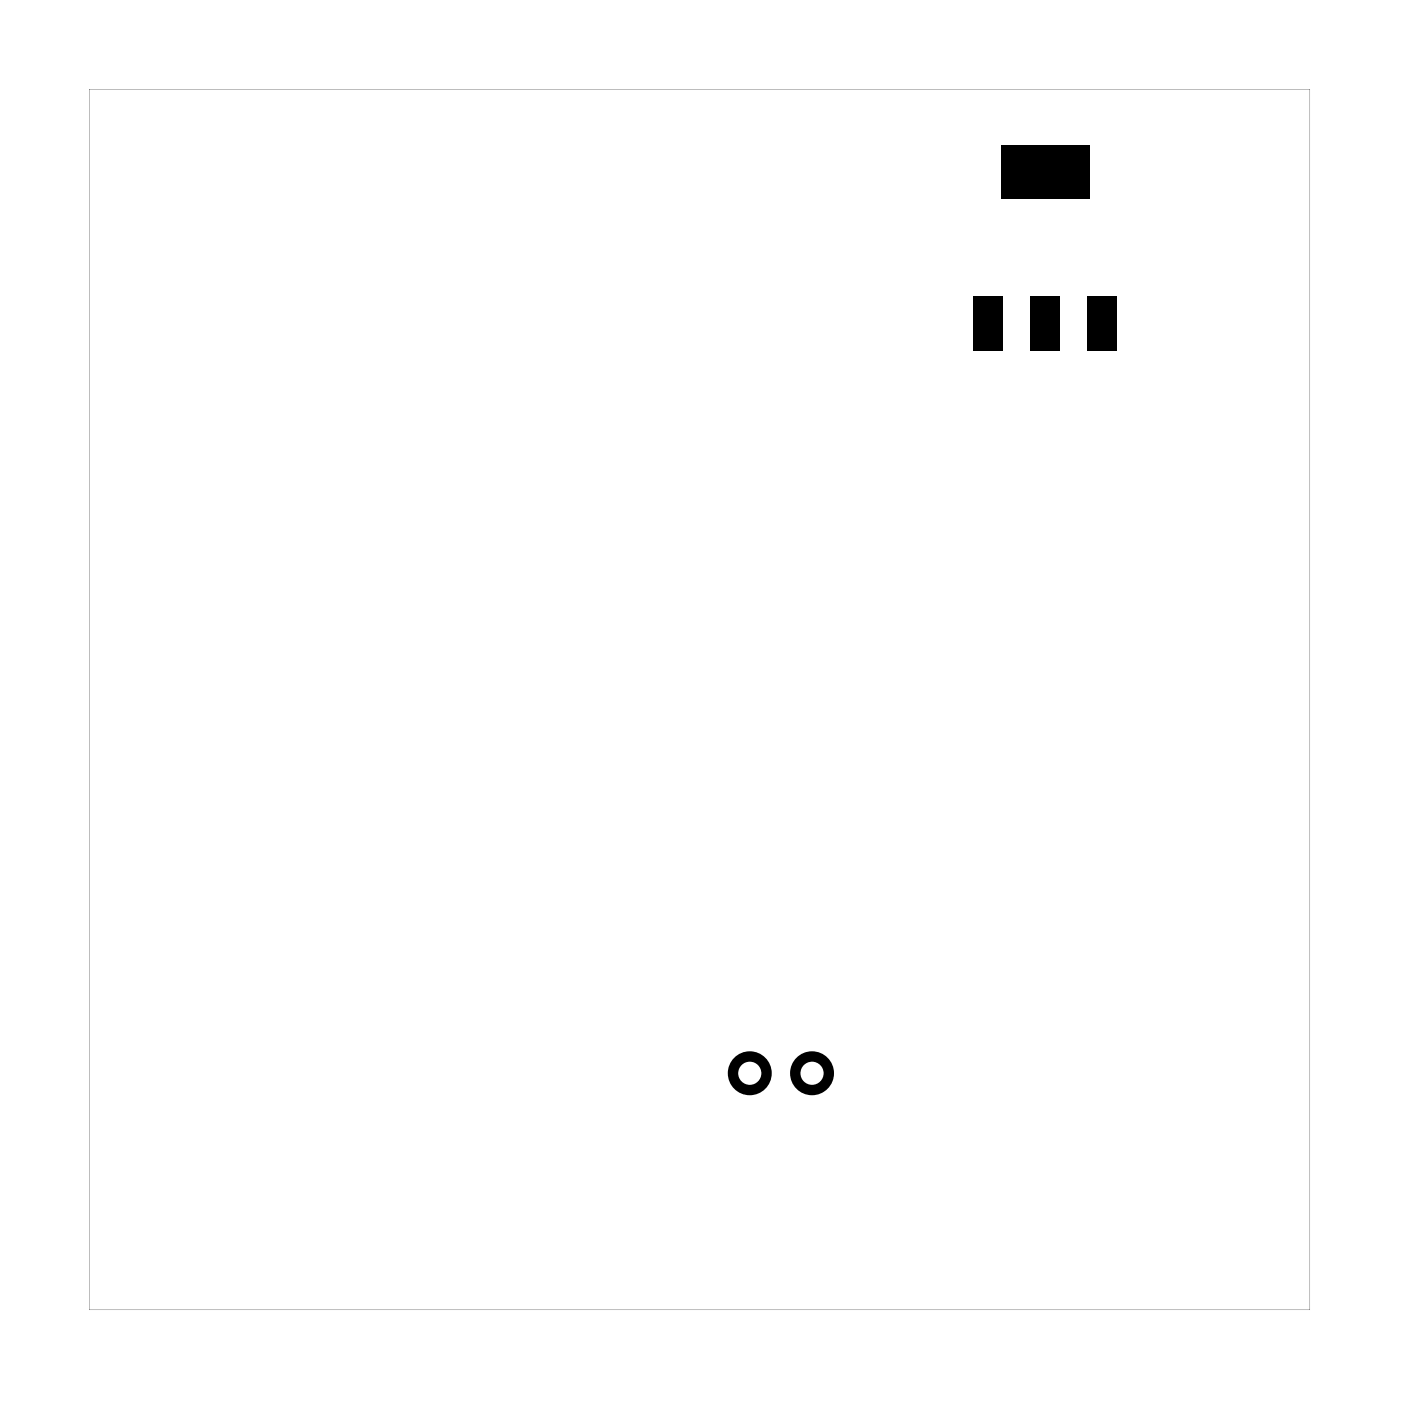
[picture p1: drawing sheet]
<svg xmlns="http://www.w3.org/2000/svg" width="57mm" height="57mm" viewBox="0 0 57 57" stroke-linecap="round" stroke-linejoin="round" font-family="sans-serif">
<g fill="#000">
<path d="M39.7 12.1h1.2v2.2h-1.2zM42 12.1h1.2v2.2h-1.2zM40.8 5.9h3.6v2.2h-3.6zM44.3 12.1h1.3v2.2h-1.3z"/>
<path d="M3.6 3.6h49.8v49.8h-49.8zM3.6 3.6v49.8h49.8v-49.8z"/>
</g>
<g fill="none" stroke="#000" stroke-width=".42">
<circle cx="30.6" cy="43.8" r=".68"/>
<circle cx="33.1" cy="43.8" r=".68"/>
</g>
</svg>
